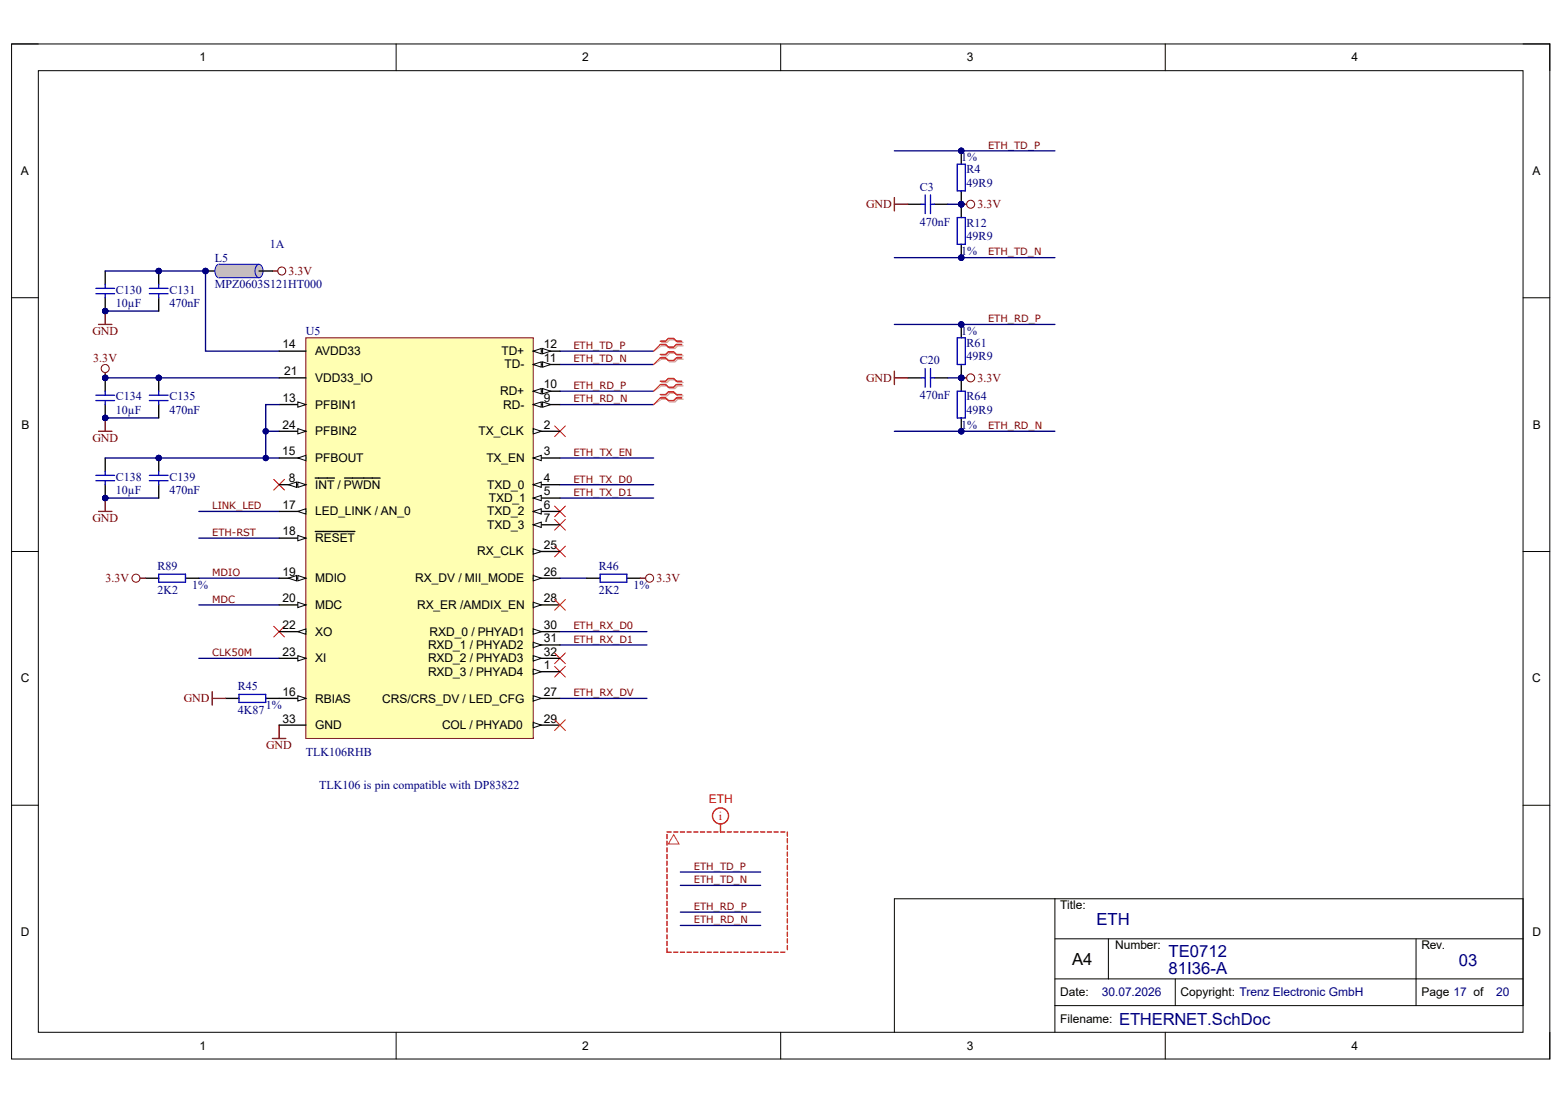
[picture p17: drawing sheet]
<svg xmlns="http://www.w3.org/2000/svg" width="297mm" height="210mm" viewBox="0 0 297 210" stroke-linecap="round" stroke-linejoin="round" font-family="sans-serif">
<defs><g id="words">
<g font-size="3.2" fill="#000081">
<text x="208.4" y="175.8">ETH</text>
<text x="222.1" y="185.2">81I36-A</text>
<text x="222.1" y="181.9">TE0712</text>
<text x="277.2" y="183.6">03</text>
<text x="212.7" y="194.8">ETHERNET.SchDoc</text>
</g>
<text font-size="3.2" x="203.8" y="183.4">A4</text>
<g font-size="2.3">
<text x="37.9" y="11.7">1</text>
<text x="110.7" y="11.7">2</text>
<text x="183.7" y="11.7">3</text>
<text x="256.8" y="11.7">4</text>
<text x="4" y="33.3">A</text>
<text x="291.2" y="33.3">A</text>
<text x="53.7" y="66.3">14</text>
<text x="54" y="71.3">21</text>
<text x="59.9" y="67.5">AVDD33</text>
<text x="95.3" y="67.5">TD+</text>
<text x="95.9" y="70.1">TD-</text>
<text x="103.4" y="68.8">11</text>
<text x="103.4" y="66.3">12</text>
<text x="53.7" y="76.4">13</text>
<text x="59.9" y="77.7">PFBIN1</text>
<text x="59.9" y="72.6">VDD33_IO</text>
<text x="95" y="75.1">RD+</text>
<text x="95.6" y="77.7">RD-</text>
<text x="103.4" y="76.4">9</text>
<text x="103.4" y="73.9">10</text>
<text x="4.1" y="81.5">B</text>
<text x="53.7" y="81.5">24</text>
<text x="59.9" y="82.8">PFBIN2</text>
<text x="90.9" y="82.8">TX_CLK</text>
<text x="103.4" y="81.5">2</text>
<text x="291.3" y="81.5">B</text>
<text x="53.6" y="86.6">15</text>
<text x="59.9" y="87.9">PFBOUT</text>
<text x="92.4" y="87.9">TX_EN</text>
<text x="103.4" y="86.6">3</text>
<text x="54.9" y="91.7">8</text>
<text x="59.9" y="92.9">INT / PWDN</text>
<text x="92.6" y="92.9">TXD_0</text>
<text x="92.9" y="95.5">TXD_1</text>
<text x="103.4" y="91.7">4</text>
<text x="103.4" y="94.2">5</text>
<text x="53.7" y="96.7">17</text>
<text x="53.7" y="101.8">18</text>
<text x="59.9" y="98">LED_LINK / AN_0</text>
<text x="92.6" y="98">TXD_2</text>
<text x="92.6" y="100.5">TXD_3</text>
<text x="103.4" y="96.7">6</text>
<text x="103.4" y="99.3">7</text>
<text x="59.9" y="103.1">RESET</text>
<text x="90.7" y="105.6">RX_CLK</text>
<text x="103.4" y="104.3">25</text>
<text x="53.7" y="109.4">19</text>
<text x="59.9" y="110.7">MDIO</text>
<text x="78.9" y="110.7">RX_DV / MII_MODE</text>
<text x="103.4" y="109.4">26</text>
<text x="53.7" y="114.5">20</text>
<text x="53.7" y="119.6">22</text>
<text x="59.9" y="115.8">MDC</text>
<text x="79.3" y="115.8">RX_ER /AMDIX_EN</text>
<text x="103.4" y="114.5">28</text>
<text x="103.4" y="119.6">30</text>
<text x="53.7" y="124.7">23</text>
<text x="59.9" y="120.9">XO</text>
<text x="59.9" y="125.9">XI</text>
<text x="81.3" y="123.4">RXD_1 / PHYAD2</text>
<text x="81.3" y="125.9">RXD_2 / PHYAD3</text>
<text x="81.6" y="120.9">RXD_0 / PHYAD1</text>
<text x="103.4" y="122.1">31</text>
<text x="103.4" y="124.7">32</text>
<text x="4" y="129.7">C</text>
<text x="81.3" y="128.5">RXD_3 / PHYAD4</text>
<text x="103.4" y="127.2">1</text>
<text x="291.2" y="129.7">C</text>
<text x="53.7" y="132.3">16</text>
<text x="53.7" y="137.4">33</text>
<text x="59.9" y="133.6">RBIAS</text>
<text x="72.6" y="133.6">CRS/CRS_DV / LED_CFG</text>
<text x="103.4" y="132.3">27</text>
<text x="103.4" y="137.4">29</text>
<text x="59.9" y="138.6">GND</text>
<text x="84" y="138.6">COL / PHYAD0</text>
<text x="201.5" y="172.9">Title:</text>
<text x="4" y="178">D</text>
<text x="291.2" y="178">D</text>
<text x="211.9" y="180.5">Number:</text>
<text x="270.1" y="180.5">Rev.</text>
<text x="201.5" y="189.4">Date:</text>
<text x="224.4" y="189.4">Copyright: Trenz Electronic GmbH</text>
<text x="270.1" y="189.4">Page 17 of</text>
<text x="201.5" y="194.5">Filename:</text>
<text x="37.9" y="199.6">1</text>
<text x="110.7" y="199.6">2</text>
<text x="183.7" y="199.6">3</text>
<text x="256.8" y="199.6">4</text>
</g>
<g font-size="2.3" fill="#000081">
<text x="182.7" y="30.7">1%</text>
<text x="183.7" y="33">R4</text>
<text x="183.7" y="35.5">49R9</text>
<text x="174.8" y="36.3">C3</text>
<text x="51.3" y="47.2">1A</text>
<text x="174.8" y="42.9">470nF</text>
<text x="183.7" y="43.1">R12</text>
<text x="183.7" y="45.7">49R9</text>
<text x="40.8" y="49.7">L5</text>
<text x="182.7" y="48.5">1%</text>
<text x="22" y="55.8">C130</text>
<text x="22" y="58.4">10µF</text>
<text x="32.2" y="55.8">C131</text>
<text x="32.2" y="58.4">470nF</text>
<text x="40.8" y="54.8">MPZ0603S121HT000</text>
<text x="58.1" y="63.7">U5</text>
<text x="182.7" y="63.7">1%</text>
<text x="174.8" y="69.3">C20</text>
<text x="183.7" y="66">R61</text>
<text x="183.7" y="68.5">49R9</text>
<text x="22" y="76.1">C134</text>
<text x="32.2" y="76.1">C135</text>
<text x="174.8" y="75.9">470nF</text>
<text x="183.7" y="76.1">R64</text>
<text x="22" y="78.7">10µF</text>
<text x="32.2" y="78.7">470nF</text>
<text x="182.7" y="81.5">1%</text>
<text x="183.7" y="78.7">49R9</text>
<text x="22" y="91.4">C138</text>
<text x="22" y="93.9">10µF</text>
<text x="32.2" y="91.4">C139</text>
<text x="32.2" y="93.9">470nF</text>
<text x="29.9" y="108.4">R89</text>
<text x="29.9" y="113">2K2</text>
<text x="36.5" y="111.9">1%</text>
<text x="113.8" y="108.4">R46</text>
<text x="113.8" y="113">2K2</text>
<text x="120.4" y="111.9">1%</text>
<text x="45.2" y="131.2">R45</text>
<text x="45.2" y="135.8">4K87</text>
<text x="50.5" y="134.8">1%</text>
<text x="58.1" y="143.7">TLK106RHB</text>
<text x="60.7" y="150.1">TLK106 is pin compatible with DP83822</text>
<text x="209.4" y="189.4">30.07.2026</text>
<text x="284.3" y="189.4">20</text>
</g>
<g font-size="2.3" fill="#810000">
<text x="164.6" y="39.6">GND</text>
<text x="185.7" y="39.6">3.3V</text>
<text x="54.8" y="52.3">3.3V</text>
<text x="17.6" y="63.7">GND</text>
<text x="17.7" y="68.8">3.3V</text>
<text x="164.6" y="72.6">GND</text>
<text x="185.7" y="72.6">3.3V</text>
<text x="17.6" y="84">GND</text>
<text x="17.6" y="99.3">GND</text>
<text x="20.1" y="110.7">3.3V</text>
<text x="124.7" y="110.7">3.3V</text>
<text x="34.9" y="133.5">GND</text>
<text x="50.6" y="142.4">GND</text>
</g>
<g font-size="2.3" fill="#f00">
<text x="134.7" y="152.6">ETH</text>
<text x="136.6" y="155.9">i</text>
</g>
<g font-size="1.9" fill="#810000">
<text x="187.8" y="28.3">ETH_TD_P</text>
<text x="187.8" y="48.6">ETH_TD_N</text>
<text x="187.8" y="61.3">ETH_RD_P</text>
<text x="109" y="66.3">ETH_TD_P</text>
<text x="109" y="68.9">ETH_TD_N</text>
<text x="109" y="73.9">ETH_RD_P</text>
<text x="109" y="76.5">ETH_RD_N</text>
<text x="187.8" y="81.6">ETH_RD_N</text>
<text x="109" y="86.7">ETH_TX_EN</text>
<text x="109" y="91.7">ETH_TX_D0</text>
<text x="109" y="94.3">ETH_TX_D1</text>
<text x="40.3" y="101.9">ETH-RST</text>
<text x="40.3" y="96.8">LINK_LED</text>
<text x="40.3" y="109.5">MDIO</text>
<text x="40.3" y="114.6">MDC</text>
<text x="109" y="119.7">ETH_RX_D0</text>
<text x="40.3" y="124.7">CLK50M</text>
<text x="109" y="122.2">ETH_RX_D1</text>
<text x="109" y="132.4">ETH_RX_DV</text>
<text x="131.8" y="165.4">ETH_TD_P</text>
<text x="131.8" y="167.9">ETH_TD_N</text>
<text x="131.8" y="173">ETH_RD_P</text>
<text x="131.8" y="175.5">ETH_RD_N</text>
</g>
</g></defs>
<path d="M2.2 8.4h292.3v193h-292.3z" fill="none" stroke="#000" stroke-width=".19"/>
<path d="M7.3 13.4h282.1v182.9h-282.1z" fill-rule="evenodd" fill="#fff"/>
<g fill="none" stroke="#000" stroke-width=".19">
<path d="M2.2 8.4h5.1M7.3 13.4h282.1v182.9h-282.1zM75.3 8.4v5M148.4 8.4v5M221.4 8.4v5M289.4 8.4h5.1v5M2.2 56.6h5.1M289.4 56.6h5.1M2.2 104.9h5.1M289.4 104.9h5.1M2.2 153.1h5.1M289.4 153.1h5.1"/>
<path d="M200.5 170.9v25.4M200.5 178.5h88.9M210.6 178.5v7.6M269.1 178.5v12.7M75.3 196.3v5.1M148.4 196.3v5.1M200.5 191.2h88.9v-20.3h-119.4v25.4M200.5 186.1h88.9M221.4 196.3v5.1M223.4 186.1v5.1M294.5 196.3v5.1"/>
</g>
<g fill="none" stroke="#f00" stroke-width=".25">
<path d="M126.8 158.7v.7M126.8 159.9v.8M126.8 158.2h.8M128 158.2h.8M129.3 158.2h.8M130.6 158.2h.8M131.8 158.2h.8M133.1 158.2h.8M134.4 158.2h.8M135.7 158.2h.7M136.9 156.7v1.5h.8M138.2 158.2h.8"/>
<path d="M139.5 158.2h.8M140.7 158.2h.8M142 158.2h.8M143.3 158.2h.8M144.6 158.2h.7M145.8 158.2h.8M147.1 158.2h.8M148.4 158.2h.8M149.6 158.2v.8M149.6 159.4v.8M126.8 161.2v.8M126.8 162.5v.8"/>
<path d="M126.8 163.7v.8M126.8 165v.8M126.8 166.3v.8M126.8 167.5v.8M126.8 168.8v.8M126.8 170.1v.8M126.8 171.4v.7M126.8 172.6v.8M126.8 173.9v.8M126.8 175.2v.8M126.8 176.4v.8M126.8 177.7v.8"/>
<path d="M126.8 179v.8M149.6 160.7v.8M149.6 162v.8M149.6 163.3v.8M149.6 164.5v.8M149.6 165.8v.8M149.6 167.1v.8M149.6 168.3v.8M149.6 169.6v.8M149.6 170.9v.8M149.6 172.2v.7M149.6 173.4v.8"/>
<path d="M149.6 174.7v.8M149.6 176v.7M149.6 177.2v.8M149.6 178.5v.8M149.6 179.8v.8M126.8 180.2v.8h.8M128 181h.8M129.3 181h.8M130.6 181h.8M131.8 181h.8M133.1 181h.8M134.4 181h.8"/>
<path d="M135.7 181h.7M136.9 181h.8M138.2 181h.8M139.5 181h.8M140.7 181h.8M142 181h.8M143.3 181h.8M144.6 181h.8M145.8 181h.8M147.1 181h.8M148.4 181h.8"/>
<circle cx="136.9" cy="155.1" r="1.52"/>
</g>
<path d="M128 158.7l1 1.8h-2z" fill="none" stroke="#ff2f2f" stroke-width=".19"/>
<path d="M40.3 131.5v2.6M40.3 132.8h2.6M53 137.9v2.5M51.8 140.4h2.5" fill="none" stroke="#810000" stroke-width=".25"/>
<path d="M42.9 132.8h2.5M50.5 132.8h2.5" fill="none" stroke="#000" stroke-width=".25"/>
<path d="M45.4 132h5.1v1.6h-5.1z" fill="none" stroke="#00f" stroke-width=".25"/>
<path d="M50.5 82h2.5" fill="none" stroke="#000081" stroke-width=".25"/>
<circle cx="50.5" cy="82" r=".51" fill="#000081"/>
<circle cx="50.5" cy="82" r=".51" fill="none" stroke="#000081" stroke-width=".19"/>
<circle cx="20" cy="94.7" r=".51" fill="#000081"/>
<circle cx="20" cy="94.7" r=".51" fill="none" stroke="#000081" stroke-width=".19"/>
<path d="M20 87.1v2.5M20 92.2v2.5" fill="none" stroke="#000" stroke-width=".25"/>
<circle cx="20" cy="94.7" r=".51" fill="#000081"/>
<circle cx="20" cy="94.7" r=".51" fill="none" stroke="#000081" stroke-width=".19"/>
<path d="M18.2 91.4h3.6M18.2 90.4h3.6M20 89.6v.8M20 91.4v.8" fill="none" stroke="#00f" stroke-width=".25"/>
<path d="M106.4 94.7h17.8M106.4 92.2h17.8M106.4 87.1h17.8M106.4 109.9h5.1M106.4 120.1h16.5M106.4 122.6h16.5M106.4 132.8h16.5" fill="none" stroke="#000081" stroke-width=".25"/>
<circle cx="20" cy="59.1" r=".51" fill="#000081"/>
<circle cx="20" cy="59.1" r=".51" fill="none" stroke="#000081" stroke-width=".19"/>
<path d="M20 51.5v2.6M20 56.6v2.5" fill="none" stroke="#000" stroke-width=".25"/>
<circle cx="20" cy="59.1" r=".51" fill="#000081"/>
<circle cx="20" cy="59.1" r=".51" fill="none" stroke="#000081" stroke-width=".19"/>
<path d="M18.2 55.8h3.6M18.2 54.8h3.6M20 54.1v.7M20 55.8v.8" fill="none" stroke="#00f" stroke-width=".25"/>
<circle cx="53.5" cy="51.5" r=".76" fill="none" stroke="#810000" stroke-width=".19"/>
<path d="M51.8 51.5h1" fill="none" stroke="#810000" stroke-width=".25"/>
<path d="M20 59.1h10.2" fill="none" stroke="#000081" stroke-width=".25"/>
<circle cx="20" cy="59.1" r=".51" fill="#000081"/>
<circle cx="20" cy="59.1" r=".51" fill="none" stroke="#000081" stroke-width=".19"/>
<path d="M20 59.1v2.6M18.7 61.7h2.6" fill="none" stroke="#810000" stroke-width=".25"/>
<circle cx="20" cy="59.1" r=".51" fill="#000081"/>
<circle cx="20" cy="59.1" r=".51" fill="none" stroke="#000081" stroke-width=".19"/>
<circle cx="20" cy="71.8" r=".51" fill="#000081"/>
<circle cx="20" cy="71.8" r=".51" fill="none" stroke="#000081" stroke-width=".19"/>
<circle cx="20" cy="79.5" r=".51" fill="#000081"/>
<circle cx="20" cy="79.5" r=".51" fill="none" stroke="#000081" stroke-width=".19"/>
<path d="M20 71.8v2.6" fill="none" stroke="#000" stroke-width=".25"/>
<circle cx="20" cy="71.8" r=".51" fill="#000081"/>
<circle cx="20" cy="71.8" r=".51" fill="none" stroke="#000081" stroke-width=".19"/>
<path d="M20 76.9v2.6" fill="none" stroke="#000" stroke-width=".25"/>
<circle cx="20" cy="79.5" r=".51" fill="#000081"/>
<circle cx="20" cy="79.5" r=".51" fill="none" stroke="#000081" stroke-width=".19"/>
<path d="M18.2 76.2h3.6M18.2 75.1h3.6M20 74.4v.7M20 76.2v.7" fill="none" stroke="#00f" stroke-width=".25"/>
<path d="M20 71.8h33" fill="none" stroke="#000081" stroke-width=".25"/>
<circle cx="20" cy="71.8" r=".51" fill="#000081"/>
<circle cx="20" cy="71.8" r=".51" fill="none" stroke="#000081" stroke-width=".19"/>
<circle cx="30.2" cy="71.8" r=".51" fill="#000081"/>
<circle cx="30.2" cy="71.8" r=".51" fill="none" stroke="#000081" stroke-width=".19"/>
<path d="M20 79.5h10.2" fill="none" stroke="#000081" stroke-width=".25"/>
<circle cx="20" cy="79.5" r=".51" fill="#000081"/>
<circle cx="20" cy="79.5" r=".51" fill="none" stroke="#000081" stroke-width=".19"/>
<path d="M20 79.5v2.5M18.7 82h2.6" fill="none" stroke="#810000" stroke-width=".25"/>
<circle cx="20" cy="79.5" r=".51" fill="#000081"/>
<circle cx="20" cy="79.5" r=".51" fill="none" stroke="#000081" stroke-width=".19"/>
<circle cx="20" cy="70.1" r=".76" fill="none" stroke="#810000" stroke-width=".19"/>
<path d="M20 70.8v1" fill="none" stroke="#810000" stroke-width=".25"/>
<circle cx="20" cy="71.8" r=".51" fill="#000081"/>
<circle cx="20" cy="71.8" r=".51" fill="none" stroke="#000081" stroke-width=".19"/>
<path d="M106.4 76.9h17.8M106.4 74.4h17.8M106.4 69.3h17.8M106.4 66.8h17.8M20 94.7h10.2" fill="none" stroke="#000081" stroke-width=".25"/>
<circle cx="20" cy="94.7" r=".51" fill="#000081"/>
<circle cx="20" cy="94.7" r=".51" fill="none" stroke="#000081" stroke-width=".19"/>
<path d="M18.7 97.2h2.6M20 94.7v2.5" fill="none" stroke="#810000" stroke-width=".25"/>
<circle cx="20" cy="94.7" r=".51" fill="#000081"/>
<circle cx="20" cy="94.7" r=".51" fill="none" stroke="#000081" stroke-width=".19"/>
<path d="M20 87.1h33" fill="none" stroke="#000081" stroke-width=".25"/>
<circle cx="50.5" cy="87.1" r=".51" fill="#000081"/>
<circle cx="50.5" cy="87.1" r=".51" fill="none" stroke="#000081" stroke-width=".19"/>
<circle cx="30.2" cy="87.1" r=".51" fill="#000081"/>
<circle cx="30.2" cy="87.1" r=".51" fill="none" stroke="#000081" stroke-width=".19"/>
<path d="M20 51.5h19.1v15.3h13.9" fill="none" stroke="#000081" stroke-width=".25"/>
<circle cx="30.2" cy="51.5" r=".51" fill="#000081"/>
<circle cx="30.2" cy="51.5" r=".51" fill="none" stroke="#000081" stroke-width=".19"/>
<circle cx="39.1" cy="51.5" r=".51" fill="#000081"/>
<circle cx="39.1" cy="51.5" r=".51" fill="none" stroke="#000081" stroke-width=".19"/>
<path d="M37.8 97.2h15.2M37.8 102.3h15.2M37.8 109.9h15.2M37.8 115h15.2M37.8 125.2h15.2" fill="none" stroke="#000081" stroke-width=".25"/>
<g fill="none" stroke="#f00" stroke-width=".19">
<path d="M52 91.1l2.1 2.1M54.1 91.1l-2.1 2.1M105.4 81l2 2M105.4 96.2l2 2.1M105.4 98.8l2 2M107.4 81l-2 2M107.4 96.2l-2 2.1M107.4 98.8l-2 2M52 119.1l2.1 2M54.1 119.1l-2.1 2M105.4 103.8l2 2.1M107.4 103.8l-2 2.1"/>
<path d="M105.4 124.2l2 2M105.4 126.7l2 2M107.4 124.2l-2 2M107.4 126.7l-2 2"/>
</g>
<path d="M27.6 109.9h2.6M35.2 109.9h2.6M111.5 109.9h2.6M119.1 109.9h2.6" fill="none" stroke="#000" stroke-width=".25"/>
<path d="M30.2 109.2h5v1.5h-5zM114.1 109.2h5v1.5h-5z" fill="none" stroke="#00f" stroke-width=".25"/>
<g fill="none" stroke="#810000" stroke-width=".19">
<circle cx="25.8" cy="109.9" r=".76"/>
<circle cx="123.5" cy="109.9" r=".76"/>
</g>
<path d="M26.6 109.9h1M121.7 109.9h1" fill="none" stroke="#810000" stroke-width=".25"/>
<path d="M58.1 64.2h43.2v76.2h-43.2z" fill-rule="evenodd" fill="#ffffb2"/>
<path d="M58.1 64.2h43.2v76.2h-43.2z" fill="none" stroke="#810000" stroke-width=".19"/>
<path d="M101.3 127.7h5.1" fill="none" stroke="#000" stroke-width=".25"/>
<path d="M101.3 127.2l1.6 .5-1.6 .5z" fill="#f8fcff"/>
<path d="M101.3 127.2l1.6 .5-1.6 .5z" fill="none" stroke="#000" stroke-width=".19"/>
<path d="M101.3 82h5.1" fill="none" stroke="#000" stroke-width=".25"/>
<path d="M101.3 81.5l1.6 .5-1.6 .5z" fill="#f8fcff"/>
<path d="M101.3 81.5l1.6 .5-1.6 .5z" fill="none" stroke="#000" stroke-width=".19"/>
<path d="M101.3 87.1h5.1" fill="none" stroke="#000" stroke-width=".25"/>
<path d="M101.3 87.1l1.6-.5v1z" fill="#f8fcff"/>
<path d="M101.3 87.1l1.6-.5v1z" fill="none" stroke="#000" stroke-width=".19"/>
<path d="M101.3 92.2h5.1" fill="none" stroke="#000" stroke-width=".25"/>
<path d="M101.3 92.2l1.6-.6v1.1z" fill="#f8fcff"/>
<path d="M101.3 92.2l1.6-.6v1.1z" fill="none" stroke="#000" stroke-width=".19"/>
<path d="M101.3 94.7h5.1" fill="none" stroke="#000" stroke-width=".25"/>
<path d="M101.3 94.7l1.6-.5v1z" fill="#f8fcff"/>
<path d="M101.3 94.7l1.6-.5v1z" fill="none" stroke="#000" stroke-width=".19"/>
<path d="M101.3 97.2h5.1" fill="none" stroke="#000" stroke-width=".25"/>
<path d="M101.3 97.2l1.6-.5v1z" fill="#f8fcff"/>
<path d="M101.3 97.2l1.6-.5v1z" fill="none" stroke="#000" stroke-width=".19"/>
<path d="M101.3 99.8h5.1" fill="none" stroke="#000" stroke-width=".25"/>
<path d="M101.3 99.8l1.6-.5v1z" fill="#f8fcff"/>
<path d="M101.3 99.8l1.6-.5v1z" fill="none" stroke="#000" stroke-width=".19"/>
<path d="M53 92.2h5.1" fill="none" stroke="#000" stroke-width=".25"/>
<path d="M56.6 91.6l1.5 .6-1.5 .5z" fill="#f8fcff"/>
<path d="M56.6 91.6l1.5 .6-1.5 .5z" fill="none" stroke="#000" stroke-width=".19"/>
<path d="M54.8 92.2l1.5-.6v1.1z" fill="#f8fcff"/>
<path d="M54.8 92.2l1.5-.6v1.1z" fill="none" stroke="#000" stroke-width=".19"/>
<path d="M101.3 76.9h5.1M59.9 90.9h3.7M65.5 90.9h6.7" fill="none" stroke="#000" stroke-width=".25"/>
<path d="M101.3 76.9l1.6-.5v1z" fill="#f8fcff"/>
<path d="M101.3 76.9l1.6-.5v1z" fill="none" stroke="#000" stroke-width=".19"/>
<path d="M103.1 76.4l1.5 .5-1.5 .5z" fill="#f8fcff"/>
<path d="M103.1 76.4l1.5 .5-1.5 .5z" fill="none" stroke="#000" stroke-width=".19"/>
<path d="M101.3 74.4h5.1" fill="none" stroke="#000" stroke-width=".25"/>
<path d="M101.3 74.4l1.6-.5v1z" fill="#f8fcff"/>
<path d="M101.3 74.4l1.6-.5v1z" fill="none" stroke="#000" stroke-width=".19"/>
<path d="M103.1 73.9l1.5 .5-1.5 .5z" fill="#f8fcff"/>
<path d="M103.1 73.9l1.5 .5-1.5 .5z" fill="none" stroke="#000" stroke-width=".19"/>
<path d="M101.3 69.3h5.1" fill="none" stroke="#000" stroke-width=".25"/>
<path d="M101.3 69.3l1.6-.5v1z" fill="#f8fcff"/>
<path d="M101.3 69.3l1.6-.5v1z" fill="none" stroke="#000" stroke-width=".19"/>
<path d="M103.1 68.8l1.5 .5-1.5 .5z" fill="#f8fcff"/>
<path d="M103.1 68.8l1.5 .5-1.5 .5z" fill="none" stroke="#000" stroke-width=".19"/>
<path d="M101.3 66.8h5.1" fill="none" stroke="#000" stroke-width=".25"/>
<path d="M101.3 66.8l1.6-.5v1z" fill="#f8fcff"/>
<path d="M101.3 66.8l1.6-.5v1z" fill="none" stroke="#000" stroke-width=".19"/>
<path d="M103.1 66.3l1.5 .5-1.5 .5z" fill="#f8fcff"/>
<path d="M103.1 66.3l1.5 .5-1.5 .5z" fill="none" stroke="#000" stroke-width=".19"/>
<path d="M53 76.9h5.1" fill="none" stroke="#000" stroke-width=".25"/>
<path d="M56.6 76.4l1.5 .5-1.5 .5z" fill="#f8fcff"/>
<path d="M56.6 76.4l1.5 .5-1.5 .5z" fill="none" stroke="#000" stroke-width=".19"/>
<path d="M53 66.8h5.1M53 87.1h5.1" fill="none" stroke="#000" stroke-width=".25"/>
<path d="M56.6 87.1l1.5-.5v1z" fill="#f8fcff"/>
<path d="M56.6 87.1l1.5-.5v1z" fill="none" stroke="#000" stroke-width=".19"/>
<path d="M53 132.8h5.1" fill="none" stroke="#000" stroke-width=".25"/>
<path d="M56.6 132.3l1.5 .5-1.5 .5z" fill="#f8fcff"/>
<path d="M56.6 132.3l1.5 .5-1.5 .5z" fill="none" stroke="#000" stroke-width=".19"/>
<path d="M53 97.2h5.1" fill="none" stroke="#000" stroke-width=".25"/>
<path d="M56.6 97.2l1.5-.5v1z" fill="#f8fcff"/>
<path d="M56.6 97.2l1.5-.5v1z" fill="none" stroke="#000" stroke-width=".19"/>
<path d="M53 102.3h5.1" fill="none" stroke="#000" stroke-width=".25"/>
<path d="M56.6 101.8l1.5 .5-1.5 .5z" fill="#f8fcff"/>
<path d="M56.6 101.8l1.5 .5-1.5 .5z" fill="none" stroke="#000" stroke-width=".19"/>
<path d="M53 109.9h5.1M59.9 101h7.5" fill="none" stroke="#000" stroke-width=".25"/>
<path d="M56.6 109.4l1.5 .5-1.5 .5z" fill="#f8fcff"/>
<path d="M56.6 109.4l1.5 .5-1.5 .5z" fill="none" stroke="#000" stroke-width=".19"/>
<path d="M54.8 109.9l1.5-.5v1z" fill="#f8fcff"/>
<path d="M54.8 109.9l1.5-.5v1z" fill="none" stroke="#000" stroke-width=".19"/>
<path d="M53 115h5.1" fill="none" stroke="#000" stroke-width=".25"/>
<path d="M56.6 114.5l1.5 .5-1.5 .5z" fill="#f8fcff"/>
<path d="M56.6 114.5l1.5 .5-1.5 .5z" fill="none" stroke="#000" stroke-width=".19"/>
<path d="M53 71.8h5.1M53 120.1h5.1" fill="none" stroke="#000" stroke-width=".25"/>
<path d="M56.6 120.1l1.5-.5v1z" fill="#f8fcff"/>
<path d="M56.6 120.1l1.5-.5v1z" fill="none" stroke="#000" stroke-width=".19"/>
<path d="M53 125.2h5.1" fill="none" stroke="#000" stroke-width=".25"/>
<path d="M56.6 124.7l1.5 .5-1.5 .5z" fill="#f8fcff"/>
<path d="M56.6 124.7l1.5 .5-1.5 .5z" fill="none" stroke="#000" stroke-width=".19"/>
<path d="M53 82h5.1" fill="none" stroke="#000" stroke-width=".25"/>
<path d="M56.6 81.5l1.5 .5-1.5 .5z" fill="#f8fcff"/>
<path d="M56.6 81.5l1.5 .5-1.5 .5z" fill="none" stroke="#000" stroke-width=".19"/>
<path d="M101.3 104.9h5.1" fill="none" stroke="#000" stroke-width=".25"/>
<path d="M101.3 104.3l1.6 .6-1.6 .5z" fill="#f8fcff"/>
<path d="M101.3 104.3l1.6 .6-1.6 .5z" fill="none" stroke="#000" stroke-width=".19"/>
<path d="M101.3 109.9h5.1" fill="none" stroke="#000" stroke-width=".25"/>
<path d="M101.3 109.4l1.6 .5-1.6 .5z" fill="#f8fcff"/>
<path d="M101.3 109.4l1.6 .5-1.6 .5z" fill="none" stroke="#000" stroke-width=".19"/>
<path d="M101.3 132.8h5.1" fill="none" stroke="#000" stroke-width=".25"/>
<path d="M101.3 132.3l1.6 .5-1.6 .5z" fill="#f8fcff"/>
<path d="M101.3 132.3l1.6 .5-1.6 .5z" fill="none" stroke="#000" stroke-width=".19"/>
<path d="M101.3 115h5.1" fill="none" stroke="#000" stroke-width=".25"/>
<path d="M101.3 114.5l1.6 .5-1.6 .5z" fill="#f8fcff"/>
<path d="M101.3 114.5l1.6 .5-1.6 .5z" fill="none" stroke="#000" stroke-width=".19"/>
<path d="M101.3 137.9h5.1" fill="none" stroke="#000" stroke-width=".25"/>
<path d="M101.3 137.4l1.6 .5-1.6 .5z" fill="#f8fcff"/>
<path d="M101.3 137.4l1.6 .5-1.6 .5z" fill="none" stroke="#000" stroke-width=".19"/>
<path d="M101.3 120.1h5.1" fill="none" stroke="#000" stroke-width=".25"/>
<path d="M101.3 119.6l1.6 .5-1.6 .5z" fill="#f8fcff"/>
<path d="M101.3 119.6l1.6 .5-1.6 .5z" fill="none" stroke="#000" stroke-width=".19"/>
<path d="M101.3 122.6h5.1" fill="none" stroke="#000" stroke-width=".25"/>
<path d="M101.3 122.1l1.6 .5-1.6 .5z" fill="#f8fcff"/>
<path d="M101.3 122.1l1.6 .5-1.6 .5z" fill="none" stroke="#000" stroke-width=".19"/>
<path d="M101.3 125.2h5.1" fill="none" stroke="#000" stroke-width=".25"/>
<path d="M101.3 124.7l1.6 .5-1.6 .5z" fill="#f8fcff"/>
<path d="M101.3 124.7l1.6 .5-1.6 .5z" fill="none" stroke="#000" stroke-width=".19"/>
<path d="M53 137.9h5.1" fill="none" stroke="#000" stroke-width=".25"/>
<path d="M125.5 65.5l-1.3 1.3M125.5 68l-1.3 1.3M125.5 73.1l-1.3 1.3M125.5 75.7l-1.3 1.2M105.4 114l2 2M107.4 114l-2 2" fill="none" stroke="#f00" stroke-width=".19"/>
<path d="M125.7 65.1h1.1l.5-.5h1l.5 .5h1M125.7 65.7h1.1l.5 .6h1l.5-.6h1M125.7 67.7h1.1l.5-.6h1l.5 .6h1M125.7 68.3h1.1l.5 .5h1l.5-.5h1M125.7 72.7h1.1l.5-.5h1l.5 .5h1M125.7 73.4h1.1l.5 .5h1l.5-.5h1M125.7 75.3h1.1l.5-.5h1l.5 .5h1M125.7 75.9h1.1l.5 .5h1l.5-.5h1" fill="none" stroke="#d1a4a4" stroke-width=".25"/>
<path d="M125.7 65.7l-1.5 1.1M125.7 68.3l-1.5 1M125.7 73.4l-1.5 1M125.7 75.9l-1.5 1" fill="none" stroke="#d1a4a4" stroke-width=".19"/>
<path d="M125.5 64.9h1l.5-.5h1l.5 .5h1.1M125.5 65.5h1l.5 .5h1l.5-.5h1.1M125.5 67.4h1l.5-.5h1l.5 .5h1.1M125.5 68h1l.5 .5h1l.5-.5h1.1M125.5 72.5h1l.5-.5h1l.5 .5h1.1M125.5 73.1h1l.5 .5h1l.5-.5h1.1M125.5 75h1l.5-.5h1l.5 .5h1.1M125.5 75.7h1l.5 .5h1l.5-.5h1.1" fill="none" stroke="#f00" stroke-width=".25"/>
<path d="M53 76.9h-2.5v10.2" fill="none" stroke="#000081" stroke-width=".25"/>
<circle cx="50.5" cy="87.1" r=".51" fill="#000081"/>
<circle cx="50.5" cy="87.1" r=".51" fill="none" stroke="#000081" stroke-width=".19"/>
<circle cx="50.5" cy="82" r=".51" fill="#000081"/>
<circle cx="50.5" cy="82" r=".51" fill="none" stroke="#000081" stroke-width=".19"/>
<circle cx="30.2" cy="51.5" r=".51" fill="#000081"/>
<circle cx="30.2" cy="51.5" r=".51" fill="none" stroke="#000081" stroke-width=".19"/>
<path d="M30.2 51.5v2.6" fill="none" stroke="#000" stroke-width=".25"/>
<circle cx="30.2" cy="51.5" r=".51" fill="#000081"/>
<circle cx="30.2" cy="51.5" r=".51" fill="none" stroke="#000081" stroke-width=".19"/>
<path d="M30.2 56.6v2.5" fill="none" stroke="#000" stroke-width=".25"/>
<path d="M28.4 55.8h3.5M28.4 54.8h3.5M30.2 54.1v.7M30.2 55.8v.8" fill="none" stroke="#00f" stroke-width=".25"/>
<circle cx="30.2" cy="71.8" r=".51" fill="#000081"/>
<circle cx="30.2" cy="71.8" r=".51" fill="none" stroke="#000081" stroke-width=".19"/>
<path d="M30.2 71.8v2.6" fill="none" stroke="#000" stroke-width=".25"/>
<circle cx="30.2" cy="71.8" r=".51" fill="#000081"/>
<circle cx="30.2" cy="71.8" r=".51" fill="none" stroke="#000081" stroke-width=".19"/>
<path d="M30.2 76.9v2.6" fill="none" stroke="#000" stroke-width=".25"/>
<path d="M28.4 76.2h3.5M28.4 75.1h3.5M30.2 74.4v.7M30.2 76.2v.7" fill="none" stroke="#00f" stroke-width=".25"/>
<circle cx="30.2" cy="87.1" r=".51" fill="#000081"/>
<circle cx="30.2" cy="87.1" r=".51" fill="none" stroke="#000081" stroke-width=".19"/>
<path d="M30.2 87.1v2.5" fill="none" stroke="#000" stroke-width=".25"/>
<circle cx="30.2" cy="87.1" r=".51" fill="#000081"/>
<circle cx="30.2" cy="87.1" r=".51" fill="none" stroke="#000081" stroke-width=".19"/>
<path d="M30.2 92.2v2.5" fill="none" stroke="#000" stroke-width=".25"/>
<path d="M28.4 91.4h3.5M28.4 90.4h3.5M30.2 89.6v.8M30.2 91.4v.8" fill="none" stroke="#00f" stroke-width=".25"/>
<path d="M105.4 136.9l2 2M107.4 136.9l-2 2" fill="none" stroke="#f00" stroke-width=".19"/>
<circle cx="39.1" cy="51.5" r=".51" fill="#000081"/>
<circle cx="39.1" cy="51.5" r=".51" fill="none" stroke="#000081" stroke-width=".19"/>
<path d="M39.1 51.5h2.5" fill="none" stroke="#000" stroke-width=".25"/>
<circle cx="39.1" cy="51.5" r=".51" fill="#000081"/>
<circle cx="39.1" cy="51.5" r=".51" fill="none" stroke="#000081" stroke-width=".19"/>
<path d="M41.2 50.5a.69 .69 0 0 1 .8-.1 .69 .69 0 0 1 .3 .7 1.3 1.3 0 0 1-.7 1.7 1.51 1.51 0 0 1-.4-2.3z" fill="#c1c1c1"/>
<path d="M41.2 50.5a.69 .69 0 0 1 .8-.1 .69 .69 0 0 1 .3 .7 1.3 1.3 0 0 1-.7 1.7 1.51 1.51 0 0 1-.4-2.3z" fill="none" stroke="#00f" stroke-width=".19"/>
<path d="M41.6 50.3h7.6v2.5h-7.6z" fill-rule="evenodd" fill="#c1c1c1"/>
<path d="M41.6 50.3h7.6v2.5h-7.6z" fill="none" stroke="#c1c1c1" stroke-width=".19"/>
<path d="M48.8 50.5a.69 .69 0 0 1 .8-.1 .69 .69 0 0 1 .4 .7 1.3 1.3 0 0 1-.8 1.7 1.51 1.51 0 0 1-.4-2.3z" fill="#c1c1c1"/>
<path d="M41.6 52.8h7.6M41.6 50.3h7.6M48.8 50.5a.69 .69 0 0 1 .8-.1 .69 .69 0 0 1 .4 .7 1.3 1.3 0 0 1-.8 1.7 1.51 1.51 0 0 1-.4-2.3z" fill="none" stroke="#00f" stroke-width=".19"/>
<path d="M49.2 51.5h2.6" fill="none" stroke="#000" stroke-width=".25"/>
<path d="M129.3 165.8h15.3M129.3 168.3h15.3M129.3 173.4h15.3M129.3 176h15.3" fill="none" stroke="#000081" stroke-width=".25"/>
<circle cx="182.7" cy="71.8" r=".51" fill="#000081"/>
<circle cx="182.7" cy="71.8" r=".51" fill="none" stroke="#000081" stroke-width=".19"/>
<circle cx="182.7" cy="82" r=".51" fill="#000081"/>
<circle cx="182.7" cy="82" r=".51" fill="none" stroke="#000081" stroke-width=".19"/>
<path d="M182.7 71.8v2.6" fill="none" stroke="#000" stroke-width=".25"/>
<circle cx="182.7" cy="71.8" r=".51" fill="#000081"/>
<circle cx="182.7" cy="71.8" r=".51" fill="none" stroke="#000081" stroke-width=".19"/>
<path d="M182.7 79.5v2.5" fill="none" stroke="#000" stroke-width=".25"/>
<circle cx="182.7" cy="82" r=".51" fill="#000081"/>
<circle cx="182.7" cy="82" r=".51" fill="none" stroke="#000081" stroke-width=".19"/>
<path d="M181.9 74.4h1.5v5.1h-1.5z" fill="none" stroke="#00f" stroke-width=".25"/>
<circle cx="182.7" cy="38.8" r=".51" fill="#000081"/>
<circle cx="182.7" cy="38.8" r=".51" fill="none" stroke="#000081" stroke-width=".19"/>
<circle cx="182.7" cy="49" r=".51" fill="#000081"/>
<circle cx="182.7" cy="49" r=".51" fill="none" stroke="#000081" stroke-width=".19"/>
<path d="M182.7 38.8v2.6" fill="none" stroke="#000" stroke-width=".25"/>
<circle cx="182.7" cy="38.8" r=".51" fill="#000081"/>
<circle cx="182.7" cy="38.8" r=".51" fill="none" stroke="#000081" stroke-width=".19"/>
<path d="M182.7 46.5v2.5" fill="none" stroke="#000" stroke-width=".25"/>
<circle cx="182.7" cy="49" r=".51" fill="#000081"/>
<circle cx="182.7" cy="49" r=".51" fill="none" stroke="#000081" stroke-width=".19"/>
<path d="M181.9 41.4h1.5v5.1h-1.5z" fill="none" stroke="#00f" stroke-width=".25"/>
<circle cx="182.7" cy="61.7" r=".51" fill="#000081"/>
<circle cx="182.7" cy="61.7" r=".51" fill="none" stroke="#000081" stroke-width=".19"/>
<circle cx="182.7" cy="71.8" r=".51" fill="#000081"/>
<circle cx="182.7" cy="71.8" r=".51" fill="none" stroke="#000081" stroke-width=".19"/>
<path d="M182.7 61.7v2.5" fill="none" stroke="#000" stroke-width=".25"/>
<circle cx="182.7" cy="61.7" r=".51" fill="#000081"/>
<circle cx="182.7" cy="61.7" r=".51" fill="none" stroke="#000081" stroke-width=".19"/>
<path d="M182.7 69.3v2.5" fill="none" stroke="#000" stroke-width=".25"/>
<circle cx="182.7" cy="71.8" r=".51" fill="#000081"/>
<circle cx="182.7" cy="71.8" r=".51" fill="none" stroke="#000081" stroke-width=".19"/>
<path d="M181.9 64.2h1.5v5.1h-1.5z" fill="none" stroke="#00f" stroke-width=".25"/>
<circle cx="182.7" cy="28.7" r=".51" fill="#000081"/>
<circle cx="182.7" cy="28.7" r=".51" fill="none" stroke="#000081" stroke-width=".19"/>
<circle cx="182.7" cy="38.8" r=".51" fill="#000081"/>
<circle cx="182.7" cy="38.8" r=".51" fill="none" stroke="#000081" stroke-width=".19"/>
<path d="M182.7 28.7v2.5" fill="none" stroke="#000" stroke-width=".25"/>
<circle cx="182.7" cy="28.7" r=".51" fill="#000081"/>
<circle cx="182.7" cy="28.7" r=".51" fill="none" stroke="#000081" stroke-width=".19"/>
<path d="M182.7 36.3v2.5" fill="none" stroke="#000" stroke-width=".25"/>
<circle cx="182.7" cy="38.8" r=".51" fill="#000081"/>
<circle cx="182.7" cy="38.8" r=".51" fill="none" stroke="#000081" stroke-width=".19"/>
<path d="M181.9 31.2h1.5v5.1h-1.5z" fill="none" stroke="#00f" stroke-width=".25"/>
<path d="M170 28.7h30.5" fill="none" stroke="#000081" stroke-width=".25"/>
<circle cx="182.7" cy="28.7" r=".51" fill="#000081"/>
<circle cx="182.7" cy="28.7" r=".51" fill="none" stroke="#000081" stroke-width=".19"/>
<path d="M170 49h30.5" fill="none" stroke="#000081" stroke-width=".25"/>
<circle cx="182.7" cy="49" r=".51" fill="#000081"/>
<circle cx="182.7" cy="49" r=".51" fill="none" stroke="#000081" stroke-width=".19"/>
<path d="M170 61.7h30.5" fill="none" stroke="#000081" stroke-width=".25"/>
<circle cx="182.7" cy="61.7" r=".51" fill="#000081"/>
<circle cx="182.7" cy="61.7" r=".51" fill="none" stroke="#000081" stroke-width=".19"/>
<path d="M170 82h30.5" fill="none" stroke="#000081" stroke-width=".25"/>
<circle cx="182.7" cy="82" r=".51" fill="#000081"/>
<circle cx="182.7" cy="82" r=".51" fill="none" stroke="#000081" stroke-width=".19"/>
<path d="M172.5 38.8h2.6M177.6 38.8h2.5M172.5 71.8h2.6M177.6 71.8h2.5" fill="none" stroke="#000" stroke-width=".25"/>
<path d="M175.1 38.8h.7M175.8 37.1v3.5M176.8 37.1v3.5M176.8 38.8h.8M175.1 71.8h.7M175.8 70.1v3.5M176.8 70.1v3.5M176.8 71.8h.8" fill="none" stroke="#00f" stroke-width=".25"/>
<path d="M170 37.6v2.5M170 38.8h2.5M182.7 38.8h1M170 70.6v2.5M170 71.8h2.5" fill="none" stroke="#810000" stroke-width=".25"/>
<circle cx="184.5" cy="38.8" r=".76" fill="none" stroke="#810000" stroke-width=".19"/>
<circle cx="182.7" cy="38.8" r=".51" fill="#000081"/>
<circle cx="182.7" cy="38.8" r=".51" fill="none" stroke="#000081" stroke-width=".19"/>
<circle cx="184.5" cy="71.8" r=".76" fill="none" stroke="#810000" stroke-width=".19"/>
<path d="M182.7 71.8h1" fill="none" stroke="#810000" stroke-width=".25"/>
<circle cx="182.7" cy="71.8" r=".51" fill="#000081"/>
<circle cx="182.7" cy="71.8" r=".51" fill="none" stroke="#000081" stroke-width=".19"/>
<path d="M180.1 38.8h2.6" fill="none" stroke="#000081" stroke-width=".25"/>
<circle cx="182.7" cy="38.8" r=".51" fill="#000081"/>
<circle cx="182.7" cy="38.8" r=".51" fill="none" stroke="#000081" stroke-width=".19"/>
<path d="M180.1 71.8h2.6" fill="none" stroke="#000081" stroke-width=".25"/>
<circle cx="182.7" cy="71.8" r=".51" fill="#000081"/>
<circle cx="182.7" cy="71.8" r=".51" fill="none" stroke="#000081" stroke-width=".19"/>
<use href="#words"/>
</svg>
